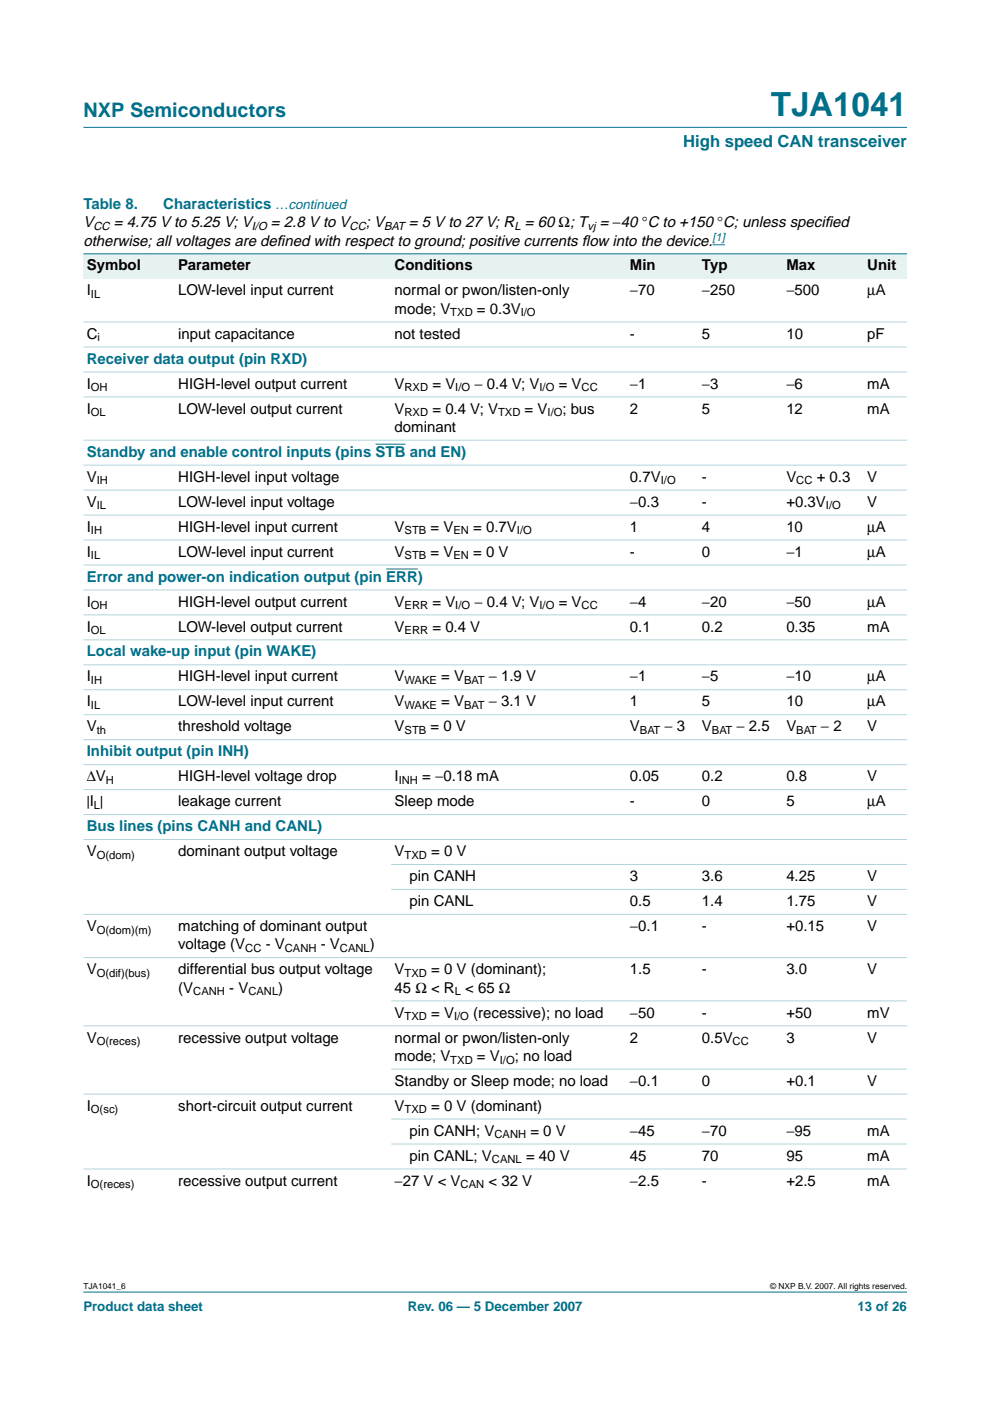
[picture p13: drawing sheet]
<svg xmlns="http://www.w3.org/2000/svg" width="210mm" height="297mm" viewBox="0 0 210 297" stroke-linecap="round" stroke-linejoin="round" font-family="sans-serif">
<defs><g id="words">
<text font-size="7.1" fill="#00708a" x="163.4" y="24.7">TJA1041</text>
<text font-size="4.2" fill="#00708a" x="17.7" y="24.9">NXP Semiconductors</text>
<text font-size="3.5" fill="#00708a" x="144.9" y="31.1">High speed CAN transceiver</text>
<g font-size="3.2" fill="#00708a">
<text x="17.7" y="44.3">Table 8.</text>
<text x="34.6" y="44.3">Characteristics …continued</text>
<text x="18.4" y="77.1">Receiver data output (pin RXD)</text>
<text x="18.4" y="96.9">Standby and enable control inputs (pins STB and EN)</text>
<text x="18.4" y="123.3">Error and power-on indication output (pin ERR)</text>
<text x="18.4" y="139.2">Local wake-up input (pin WAKE)</text>
<text x="18.4" y="160.4">Inhibit output (pin INH)</text>
<text x="18.4" y="176.2">Bus lines (pins CANH and CANL)</text>
</g>
<g font-size="3.2">
<text x="17.7" y="48.2">V</text>
<text x="17.7" y="52.1">otherwise; all voltages are def</text>
<text x="24.1" y="48.2">= 4.75 V to 5.25 V; V</text>
<text x="57.5" y="48.2">= 2.8 V to V</text>
<text x="58.7" y="52.1">ined with respect to ground; positive currents f</text>
<text x="77.6" y="48.2">; V</text>
<text x="86.7" y="48.2">= 5 V to 27 V; R = 60 Ω; T</text>
<text x="123.4" y="52.1">low into the device.</text>
<text x="127.2" y="48.2">= −40 °C to +150 °C; unless specif</text>
<text x="174.9" y="48.2">ied</text>
<text x="18.4" y="57.3">Symbol</text>
<text x="37.8" y="57.3">Parameter</text>
<text x="83.7" y="57.3">Conditions</text>
<text x="133.6" y="57.3">Min</text>
<text x="148.8" y="57.3">Typ</text>
<text x="166.7" y="57.3">Max</text>
<text x="183.9" y="57.3">Unit</text>
<text x="18.4" y="62.6">I</text>
<text x="37.8" y="62.6">LOW-level input current</text>
<text x="83.7" y="62.6">normal or pwon/listen-only</text>
<text x="133.6" y="62.6">−70</text>
<text x="148.8" y="62.6">−250</text>
<text x="166.7" y="62.6">−500</text>
<text x="183.9" y="62.6">µA</text>
<text x="18.4" y="71.8">C</text>
<text x="37.8" y="71.8">input capacitance</text>
<text x="83.7" y="66.5">mode; V</text>
<text x="83.7" y="71.8">not tested</text>
<text x="101.1" y="66.5">= 0.3V</text>
<text x="133.6" y="71.8">-</text>
<text x="148.8" y="71.8">5</text>
<text x="166.7" y="71.8">10</text>
<text x="183.9" y="71.8">pF</text>
<text x="18.4" y="82.4">I</text>
<text x="37.8" y="82.4">HIGH-level output current</text>
<text x="83.7" y="82.4">V</text>
<text x="91.7" y="82.4">= V</text>
<text x="100.6" y="82.4">− 0.4 V; V</text>
<text x="118.5" y="82.4">= V</text>
<text x="133.6" y="82.4">−1</text>
<text x="148.8" y="82.4">−3</text>
<text x="166.7" y="82.4">−6</text>
<text x="183.9" y="82.4">mA</text>
<text x="18.4" y="87.7">I</text>
<text x="37.8" y="87.7">LOW-level output current</text>
<text x="83.7" y="87.7">V</text>
<text x="91.7" y="87.7">= 0.4 V; V</text>
<text x="111.2" y="87.7">= V</text>
<text x="119.3" y="87.7">; bus</text>
<text x="133.6" y="87.7">2</text>
<text x="148.8" y="87.7">5</text>
<text x="166.7" y="87.7">12</text>
<text x="183.9" y="87.7">mA</text>
<text x="83.7" y="91.6">dominant</text>
<text x="18.4" y="102.1">V</text>
<text x="18.4" y="107.4">V</text>
<text x="37.8" y="102.1">HIGH-level input voltage</text>
<text x="37.8" y="107.4">LOW-level input voltage</text>
<text x="133.6" y="102.1">0.7V</text>
<text x="133.6" y="107.4">−0.3</text>
<text x="148.8" y="107.4">-</text>
<text x="148.8" y="102.1">-</text>
<text x="166.7" y="107.4">+0.3V</text>
<text x="166.7" y="102.1">V</text>
<text x="173.2" y="102.1">+ 0.3</text>
<text x="183.9" y="102.1">V</text>
<text x="183.9" y="107.4">V</text>
<text x="18.4" y="112.7">I</text>
<text x="37.8" y="112.7">HIGH-level input current</text>
<text x="83.7" y="112.7">V</text>
<text x="91.3" y="112.7">= V</text>
<text x="100.3" y="112.7">= 0.7V</text>
<text x="133.6" y="112.7">1</text>
<text x="148.8" y="112.7">4</text>
<text x="166.7" y="112.7">10</text>
<text x="183.9" y="112.7">µA</text>
<text x="18.4" y="118">I</text>
<text x="37.8" y="118">LOW-level input current</text>
<text x="83.7" y="118">V</text>
<text x="91.3" y="118">= V</text>
<text x="100.3" y="118">= 0 V</text>
<text x="133.6" y="118">-</text>
<text x="148.8" y="118">0</text>
<text x="166.7" y="118">−1</text>
<text x="183.9" y="118">µA</text>
<text x="18.4" y="128.6">I</text>
<text x="37.8" y="128.6">HIGH-level output current</text>
<text x="83.7" y="128.6">V</text>
<text x="91.7" y="128.6">= V</text>
<text x="100.6" y="128.6">− 0.4 V; V</text>
<text x="118.5" y="128.6">= V</text>
<text x="133.6" y="128.6">−4</text>
<text x="148.8" y="128.6">−20</text>
<text x="166.7" y="128.6">−50</text>
<text x="183.9" y="128.6">µA</text>
<text x="18.4" y="133.9">I</text>
<text x="37.8" y="133.9">LOW-level output current</text>
<text x="83.7" y="133.9">V</text>
<text x="91.7" y="133.9">= 0.4 V</text>
<text x="133.6" y="133.9">0.1</text>
<text x="148.8" y="133.9">0.2</text>
<text x="166.7" y="133.9">0.35</text>
<text x="183.9" y="133.9">mA</text>
<text x="18.4" y="144.5">I</text>
<text x="18.4" y="149.8">I</text>
<text x="37.8" y="144.5">HIGH-level input current</text>
<text x="37.8" y="149.8">LOW-level input current</text>
<text x="83.7" y="149.8">V</text>
<text x="83.7" y="144.5">V</text>
<text x="93.6" y="144.5">= V</text>
<text x="93.6" y="149.8">= V</text>
<text x="103.6" y="144.5">− 1.9 V</text>
<text x="103.6" y="149.8">− 3.1 V</text>
<text x="133.6" y="144.5">−1</text>
<text x="133.6" y="149.8">1</text>
<text x="148.8" y="144.5">−5</text>
<text x="148.8" y="149.8">5</text>
<text x="166.7" y="149.8">10</text>
<text x="166.7" y="144.5">−10</text>
<text x="183.9" y="144.5">µA</text>
<text x="183.9" y="149.8">µA</text>
<text x="18.4" y="155.1">V</text>
<text x="37.8" y="155.1">threshold voltage</text>
<text x="83.7" y="155.1">V</text>
<text x="91.3" y="155.1">= 0 V</text>
<text x="133.6" y="155.1">V</text>
<text x="140.9" y="155.1">− 3</text>
<text x="148.8" y="155.1">V</text>
<text x="156.2" y="155.1">− 2.5</text>
<text x="166.7" y="155.1">V</text>
<text x="174.1" y="155.1">− 2</text>
<text x="183.9" y="155.1">V</text>
<text x="18.4" y="165.6">∆V</text>
<text x="37.8" y="165.6">HIGH-level voltage drop</text>
<text x="83.7" y="165.6">I</text>
<text x="89.5" y="165.6">= −0.18 mA</text>
<text x="133.6" y="165.6">0.05</text>
<text x="148.8" y="165.6">0.2</text>
<text x="166.7" y="165.6">0.8</text>
<text x="183.9" y="165.6">V</text>
<text x="18.4" y="170.9">|I |</text>
<text x="37.8" y="170.9">leakage current</text>
<text x="83.7" y="170.9">Sleep mode</text>
<text x="133.6" y="170.9">-</text>
<text x="148.8" y="170.9">0</text>
<text x="166.7" y="170.9">5</text>
<text x="183.9" y="170.9">µA</text>
<text x="18.4" y="181.5">V</text>
<text x="37.8" y="181.5">dominant output voltage</text>
<text x="83.7" y="181.5">V</text>
<text x="91.4" y="181.5">= 0 V</text>
<text x="86.8" y="186.8">pin CANH</text>
<text x="133.6" y="186.8">3</text>
<text x="148.8" y="186.8">3.6</text>
<text x="166.7" y="186.8">4.25</text>
<text x="183.9" y="186.8">V</text>
<text x="18.4" y="197.4">V</text>
<text x="37.8" y="197.4">matching of dominant output</text>
<text x="86.8" y="192.1">pin CANL</text>
<text x="133.6" y="192.1">0.5</text>
<text x="133.6" y="197.4">−0.1</text>
<text x="148.8" y="197.4">-</text>
<text x="148.8" y="192.1">1.4</text>
<text x="166.7" y="197.4">+0.15</text>
<text x="166.7" y="192.1">1.75</text>
<text x="183.9" y="197.4">V</text>
<text x="183.9" y="192.1">V</text>
<text x="37.8" y="201.3">voltage (V</text>
<text x="56.3" y="201.3">- V</text>
<text x="68" y="201.3">- V</text>
<text x="78.4" y="201.3">)</text>
<text x="18.4" y="206.6">V</text>
<text x="37.8" y="206.6">differential bus output voltage</text>
<text x="83.7" y="206.6">V</text>
<text x="91.4" y="206.6">= 0 V (dominant);</text>
<text x="133.6" y="206.6">1.5</text>
<text x="148.8" y="206.6">-</text>
<text x="166.7" y="206.6">3.0</text>
<text x="183.9" y="206.6">V</text>
<text x="37.8" y="210.4">(V</text>
<text x="48.6" y="210.4">- V</text>
<text x="59" y="210.4">)</text>
<text x="83.7" y="210.4">45 Ω &lt; R &lt; 65 Ω</text>
<text x="83.7" y="215.7">V</text>
<text x="91.4" y="215.7">= V</text>
<text x="100.3" y="215.7">(recessive); no load</text>
<text x="133.6" y="215.7">−50</text>
<text x="148.8" y="215.7">-</text>
<text x="166.7" y="215.7">+50</text>
<text x="183.9" y="215.7">mV</text>
<text x="18.4" y="221">V</text>
<text x="37.8" y="221">recessive output voltage</text>
<text x="83.7" y="221">normal or pwon/listen-only</text>
<text x="133.6" y="221">2</text>
<text x="148.8" y="221">0.5V</text>
<text x="166.7" y="221">3</text>
<text x="183.9" y="221">V</text>
<text x="83.7" y="224.9">mode; V</text>
<text x="101.1" y="224.9">= V</text>
<text x="109.2" y="224.9">; no load</text>
<text x="83.7" y="230.2">Standby or Sleep mode; no load</text>
<text x="133.6" y="230.2">−0.1</text>
<text x="148.8" y="230.2">0</text>
<text x="166.7" y="230.2">+0.1</text>
<text x="183.9" y="230.2">V</text>
<text x="18.4" y="235.5">I</text>
<text x="37.8" y="235.5">short-circuit output current</text>
<text x="83.7" y="235.5">V</text>
<text x="91.4" y="235.5">= 0 V (dominant)</text>
<text x="86.8" y="240.8">pin CANH; V</text>
<text x="112.5" y="240.8">= 0 V</text>
<text x="133.6" y="240.8">−45</text>
<text x="148.8" y="240.8">−70</text>
<text x="166.7" y="240.8">−95</text>
<text x="183.9" y="240.8">mA</text>
<text x="18.4" y="251.4">I</text>
<text x="37.8" y="251.4">recessive output current</text>
<text x="83.7" y="251.4">−27 V &lt; V</text>
<text x="86.8" y="246.1">pin CANL; V</text>
<text x="103.6" y="251.4">&lt; 32 V</text>
<text x="111.5" y="246.1">= 40 V</text>
<text x="133.6" y="251.4">−2.5</text>
<text x="133.6" y="246.1">45</text>
<text x="148.8" y="251.4">-</text>
<text x="148.8" y="246.1">70</text>
<text x="166.7" y="251.4">+2.5</text>
<text x="166.7" y="246.1">95</text>
<text x="183.9" y="251.4">mA</text>
<text x="183.9" y="246.1">mA</text>
</g>
<g font-size="2.8" fill="#00708a">
<text x="17.7" y="278">Product data sheet</text>
<text x="86.5" y="278">Rev. 06 — 5 December 2007</text>
<text x="181.8" y="278">13 of 26</text>
</g>
<g font-size="2.4">
<text x="19.8" y="48.7">CC</text>
<text x="53.4" y="48.7">I/O</text>
<text x="74.1" y="48.7">CC</text>
<text x="81.5" y="48.7">BAT</text>
<text x="109.1" y="48.7">L</text>
<text x="124.6" y="48.7">vj</text>
<text x="19.3" y="63.2">IL</text>
<text x="95.5" y="67.1">TXD</text>
<text x="110.4" y="67.1">I/O</text>
<text x="20.7" y="72.4">i</text>
<text x="19.3" y="83">OH</text>
<text x="85.8" y="83">RXD</text>
<text x="96.5" y="83">I/O</text>
<text x="114.4" y="83">I/O</text>
<text x="123.3" y="83">CC</text>
<text x="19.3" y="88.3">OL</text>
<text x="85.8" y="88.3">RXD</text>
<text x="105.6" y="88.3">TXD</text>
<text x="116.1" y="88.3">I/O</text>
<text x="20.5" y="102.7">IH</text>
<text x="140.1" y="102.7">I/O</text>
<text x="168.8" y="102.7">CC</text>
<text x="19.3" y="113.3">IH</text>
<text x="20.5" y="108">IL</text>
<text x="85.8" y="113.3">STB</text>
<text x="96.1" y="113.3">EN</text>
<text x="109.6" y="113.3">I/O</text>
<text x="175.1" y="108">I/O</text>
<text x="19.3" y="118.6">IL</text>
<text x="85.8" y="118.6">STB</text>
<text x="96.1" y="118.6">EN</text>
<text x="19.3" y="129.2">OH</text>
<text x="85.8" y="129.2">ERR</text>
<text x="96.5" y="129.2">I/O</text>
<text x="114.4" y="129.2">I/O</text>
<text x="123.3" y="129.2">CC</text>
<text x="19.3" y="134.5">OL</text>
<text x="85.8" y="134.5">ERR</text>
<text x="19.3" y="145.1">IH</text>
<text x="85.8" y="145.1">WAKE</text>
<text x="98.4" y="145.1">BAT</text>
<text x="19.3" y="150.3">IL</text>
<text x="20.5" y="155.6">th</text>
<text x="85.8" y="150.3">WAKE</text>
<text x="85.8" y="155.6">STB</text>
<text x="98.4" y="150.3">BAT</text>
<text x="135.7" y="155.6">BAT</text>
<text x="150.9" y="155.6">BAT</text>
<text x="168.8" y="155.6">BAT</text>
<text x="22.5" y="166.2">H</text>
<text x="84.5" y="166.2">INH</text>
<text x="19.9" y="171.5">L</text>
<text x="20.5" y="182.1">O(dom)</text>
<text x="85.8" y="182.1">TXD</text>
<text x="20.5" y="198">O(dom)(m)</text>
<text x="52" y="201.8">CC</text>
<text x="60.4" y="201.8">CANH</text>
<text x="72.1" y="201.8">CANL</text>
<text x="20.5" y="207.1">O(dif)(bus)</text>
<text x="85.8" y="207.1">TXD</text>
<text x="41" y="211">CANH</text>
<text x="52.7" y="211">CANL</text>
<text x="96.4" y="211">L</text>
<text x="20.5" y="221.6">O(reces)</text>
<text x="85.8" y="216.3">TXD</text>
<text x="96.3" y="216.3">I/O</text>
<text x="155.3" y="221.6">CC</text>
<text x="95.5" y="225.5">TXD</text>
<text x="106" y="225.5">I/O</text>
<text x="19.3" y="236.1">O(sc)</text>
<text x="85.8" y="236.1">TXD</text>
<text x="104.8" y="241.4">CANH</text>
<text x="19.3" y="251.9">O(reces)</text>
<text x="97.7" y="251.9">CAN</text>
<text x="104.3" y="246.7">CANL</text>
</g>
<text font-size="2.4" fill="#00f" x="151.1" y="51.1">[1]</text>
<g font-size="1.8">
<text x="17.7" y="273.4">TJA1041_6</text>
<text x="163.3" y="273.4">© NXP B.V. 2007. All rights reserved.</text>
</g>
</g></defs>
<g fill="#00708a" stroke="#00708a" stroke-width=".21">
<path d="M17.7 273.9h174.6z"/>
<path d="M17.7 27h174.6z"/>
</g>
<path d="M79.6 94.2h6.4M81.9 120.6h6.7" fill="none" stroke="#00708a" stroke-width=".21"/>
<path d="M151.1 51.9h2.6" fill="none" stroke="#00f" stroke-width=".21"/>
<g fill="#e6f2f2">
<path d="M17.7 53.8h19.4v5.3h-19.4z" fill-rule="evenodd"/>
<path d="M37.1 53.8h45.9v5.3h-45.9z" fill-rule="evenodd"/>
<path d="M83 53.8h47.6v5.3h-47.6z" fill-rule="evenodd"/>
<path d="M130.6 53.8h2.3v5.3h-2.3z" fill-rule="evenodd"/>
<path d="M132.9 53.8h15.2v5.3h-15.2z" fill-rule="evenodd"/>
<path d="M148.1 53.8h17.9v5.3h-17.9z" fill-rule="evenodd"/>
<path d="M166 53.8h17.2v5.3h-17.2z" fill-rule="evenodd"/>
<path d="M183.2 53.8h9.1v5.3h-9.1z" fill-rule="evenodd"/>
</g>
<path d="M17.7 53.8h174.6z" fill="#00708a" stroke="#00708a" stroke-width=".21"/>
<g fill="#b3d4db" stroke="#b3d4db" stroke-width=".21">
<path d="M17.7 68.3h174.6z"/>
<path d="M17.7 73.6h174.6z"/>
<path d="M17.7 78.9h174.6z"/>
<path d="M17.7 84.2h174.6z"/>
<path d="M17.7 93.3h174.6z"/>
<path d="M17.7 98.6h174.6z"/>
<path d="M17.7 103.9h174.6z"/>
<path d="M17.7 109.2h174.6z"/>
<path d="M17.7 114.5h174.6z"/>
<path d="M17.7 119.8h174.6z"/>
<path d="M17.7 125.1h174.6z"/>
<path d="M17.7 130.4h174.6z"/>
<path d="M17.7 135.7h174.6z"/>
<path d="M17.7 141h174.6z"/>
<path d="M17.7 146.2h174.6z"/>
<path d="M17.7 151.5h174.6z"/>
<path d="M17.7 156.8h174.6z"/>
<path d="M17.7 162.1h174.6z"/>
<path d="M17.7 167.4h174.6z"/>
<path d="M17.7 172.7h174.6z"/>
<path d="M17.7 178h174.6z"/>
<path d="M83 183.3h109.3z"/>
<path d="M83 188.6h109.3z"/>
<path d="M17.7 193.9h174.6z"/>
<path d="M17.7 203h174.6z"/>
<path d="M83 212.2h109.3z"/>
<path d="M17.7 217.5h174.6z"/>
<path d="M83 226.7h109.3z"/>
<path d="M17.7 232h174.6z"/>
<path d="M83 237.3h109.3z"/>
<path d="M83 242.6h109.3z"/>
<path d="M17.7 247.8h174.6z"/>
</g>
<use href="#words"/>
</svg>
